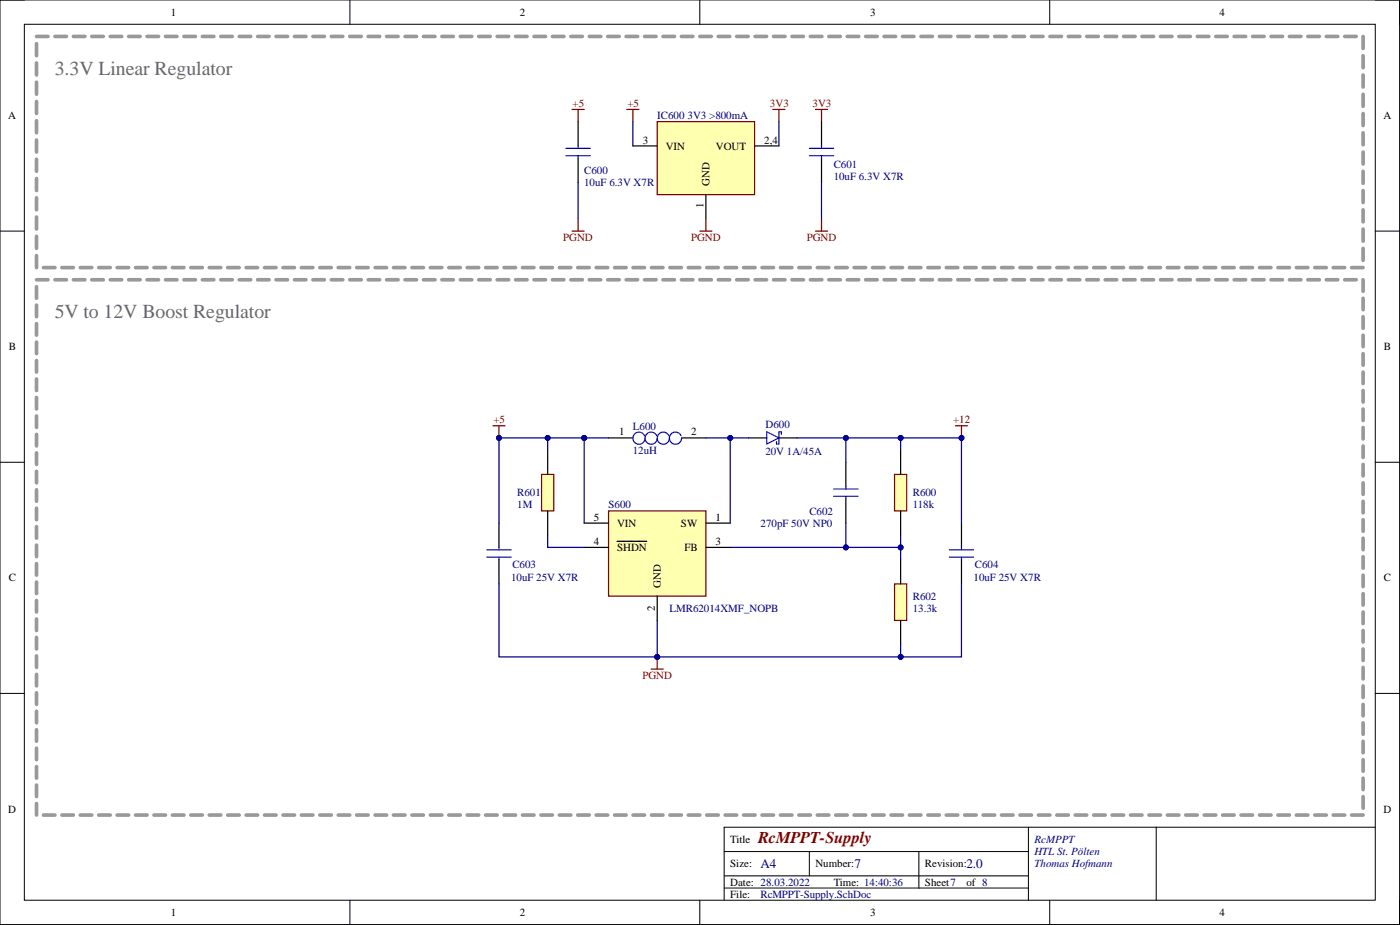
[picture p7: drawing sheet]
<svg xmlns="http://www.w3.org/2000/svg" width="292mm" height="193mm" viewBox="0 0 292 193" stroke-linecap="round" stroke-linejoin="round" font-family="sans-serif">
<defs><g id="words">
<g font-size="4.1" fill="#666">
<text x="11.4" y="15.6">3.3V Linear Regulator</text>
<text x="11.4" y="66.4">5V to 12V Boost Regulator</text>
</g>
<text font-size="3.4" fill="#800000" x="158.2" y="175.9">RcMPPT-Supply</text>
<g font-size="2.7" fill="#000080">
<text x="158.7" y="181.1">A4</text>
<text x="178.3" y="181.1">7</text>
<text x="201.6" y="181.1">2.0</text>
</g>
<g font-size="2.3">
<text x="35.6" y="3.3">1</text>
<text x="108.5" y="3.3">2</text>
<text x="181.6" y="3.3">3</text>
<text x="254.4" y="3.3">4</text>
<text x="1.7" y="24.9">A</text>
<text x="134.1" y="29.9">3</text>
<text x="159.5" y="29.9">2,4</text>
<text x="288.7" y="24.9">A</text>
<text x="138.9" y="31.2">VIN</text>
<text x="149.4" y="31.2">VOUT</text>
<text x="148" y="38.8" transform="rotate(-90 148 38.8)">GND</text>
<text x="146.8" y="43.5" transform="rotate(-90 146.8 43.5)">1</text>
<text x="1.8" y="73.1">B</text>
<text x="288.8" y="73.1">B</text>
<text x="129.2" y="90.9">1</text>
<text x="144.2" y="90.9">2</text>
<text x="123.9" y="113.7">4</text>
<text x="123.9" y="108.6">5</text>
<text x="128.7" y="109.9">VIN</text>
<text x="142.1" y="109.9">SW</text>
<text x="149.3" y="108.6">1</text>
<text x="149.3" y="113.7">3</text>
<text x="128.7" y="115">SHDN</text>
<text x="142.8" y="115">FB</text>
<text x="1.8" y="121.3">C</text>
<text x="137.9" y="122.6" transform="rotate(-90 137.9 122.6)">GND</text>
<text x="288.8" y="121.3">C</text>
<text x="136.6" y="127.4" transform="rotate(-90 136.6 127.4)">2</text>
<text x="1.7" y="169.5">D</text>
<text x="288.7" y="169.5">D</text>
<text x="152.4" y="175.9">Title</text>
<text x="152.4" y="180.9">Size:</text>
<text x="152.4" y="184.8">Date: 28.03.2022</text>
<text x="170.1" y="180.9">Number:</text>
<text x="173.9" y="184.8">Time: 14:40:36</text>
<text x="193" y="180.9">Revision:</text>
<text x="193" y="184.8">Sheet7</text>
<text x="201.6" y="184.8">of 8</text>
<text x="35.6" y="191.1">1</text>
<text x="108.5" y="191.1">2</text>
<text x="152.4" y="187.3">File:</text>
<text x="181.6" y="191.1">3</text>
<text x="254.4" y="191.1">4</text>
</g>
<g font-size="2.3" fill="#800000">
<text x="119.5" y="22.3">+5</text>
<text x="130.9" y="22.3">+5</text>
<text x="160.7" y="22.3">3V3</text>
<text x="169.5" y="22.3">3V3</text>
<text x="117.5" y="50.2">PGND</text>
<text x="144.2" y="50.2">PGND</text>
<text x="168.3" y="50.2">PGND</text>
<text x="103" y="88.3">+5</text>
<text x="198.9" y="88.3">+12</text>
<text x="134" y="141.6">PGND</text>
</g>
<g font-size="2.3" fill="#000080">
<text x="137.1" y="24.9">IC600</text>
<text x="143.5" y="24.9">3V3 &gt;800mA</text>
<text x="173.9" y="35">C601</text>
<text x="121.9" y="36.3">C600</text>
<text x="121.9" y="38.8">10uF 6.3V X7R</text>
<text x="173.9" y="37.6">10uF 6.3V X7R</text>
<text x="132" y="89.6">L600</text>
<text x="159.7" y="89.3">D600</text>
<text x="132" y="94.7">12uH</text>
<text x="159.7" y="94.9">20V 1A/45A</text>
<text x="107.9" y="103.5">R601</text>
<text x="107.9" y="106.1">1M</text>
<text x="127" y="106.1">S600</text>
<text x="168.9" y="107.3">C602</text>
<text x="190.4" y="103.5">R600</text>
<text x="190.4" y="106.1">118k</text>
<text x="158.7" y="109.9">270pF 50V NP0</text>
<text x="106.9" y="118.5">C603</text>
<text x="203.4" y="118.5">C604</text>
<text x="106.7" y="121.3">10uF 25V X7R</text>
<text x="190.4" y="125.1">R602</text>
<text x="203.1" y="121.3">10uF 25V X7R</text>
<text x="139.7" y="127.7">LMR62014XMF_NOPB</text>
<text x="190.4" y="127.7">13.3k</text>
<text x="215.8" y="175.9">RcMPPT</text>
<text x="215.8" y="178.4">HTL St. Pölten</text>
<text x="215.8" y="180.9">Thomas Hofmann</text>
<text x="158.7" y="187.3">RcMPPT-Supply.SchDoc</text>
</g>
</g></defs>
<g fill="none" stroke="#000" stroke-width=".21">
<path d="M0 0h292v192.9h-292zM0 0h5.1M73 0v5.1M146 0v5.1M219 0v5.1M286.9 0h5.1v5.1M5.1 5.1h281.8v182.7h-281.8zM0 48.2h5.1M286.9 48.2h5.1M0 96.4h5.1M286.9 96.4h5.1M0 144.7h5.1"/>
<path d="M286.9 144.7h5.1M151.1 177.6h63.5M168.9 177.6v5.1M191.7 177.6v7.7M214.6 172.6v15.2M241.2 172.6v15.2M286.9 172.6h-135.8v15.2M73 187.8v5.1M146 187.8v5.1M151.1 185.3h63.5M151.1 182.7h63.5M219 187.8v5.1"/>
<path d="M292 187.8v5.1"/>
</g>
<path d="M119.3 22.8h2.6M120.6 22.8v2.6M130.8 22.8h2.5M132 22.8v2.6M161.2 22.8h2.6M162.5 22.8v2.6M170.1 22.8h2.6M171.4 22.8v2.6M146 48.2h2.5M147.3 45.7v2.5M170.1 48.2h2.6M171.4 45.7v2.5" fill="none" stroke="#800000" stroke-width=".25"/>
<g fill="none" stroke="#999" stroke-width=".76">
<path d="M7.6 7.6h2.4M7.6 9.1v2.5M7.6 13.1v2.5M7.6 17.1v2.6M11.5 7.6h2.4M15.3 7.6h2.4M19.2 7.6h2.4M23 7.6h2.4M26.8 7.6h2.4M30.7 7.6h2.4M34.5 7.6h2.4M38.4 7.6h2.4"/>
<path d="M42.2 7.6h2.4M46.1 7.6h2.4M49.9 7.6h2.4M53.7 7.6h2.5M57.6 7.6h2.4M61.4 7.6h2.4M65.3 7.6h2.4M69.1 7.6h2.4M73 7.6h2.4M76.8 7.6h2.4M80.7 7.6h2.4M84.5 7.6h2.4"/>
<path d="M88.3 7.6h2.5M92.2 7.6h2.4M96 7.6h2.4M99.9 7.6h2.4M103.7 7.6h2.4M107.6 7.6h2.4M111.4 7.6h2.4M115.3 7.6h2.4M119.1 7.6h2.4M122.9 7.6h2.5M126.8 7.6h2.4M130.6 7.6h2.4"/>
<path d="M134.5 7.6h2.4M138.3 7.6h2.4M142.2 7.6h2.4M146 7.6h2.4M149.9 7.6h2.4M153.7 7.6h2.4M157.5 7.6h2.4M161.4 7.6h2.4M165.2 7.6h2.4M169.1 7.6h2.4M172.9 7.6h2.4M176.8 7.6h2.4"/>
<path d="M180.6 7.6h2.4M184.5 7.6h2.4M188.3 7.6h2.4M192.1 7.6h2.5M196 7.6h2.4M199.8 7.6h2.4M203.7 7.6h2.4M207.5 7.6h2.4M211.4 7.6h2.4M215.2 7.6h2.4M219.1 7.6h2.4M222.9 7.6h2.4"/>
<path d="M226.7 7.6h2.5M230.6 7.6h2.4M234.4 7.6h2.4M238.3 7.6h2.4M242.1 7.6h2.4M246 7.6h2.4M249.8 7.6h2.4M253.7 7.6h2.4M257.5 7.6h2.4M261.3 7.6h2.4M265.2 7.6h2.4M269 7.6h2.4"/>
<path d="M272.9 7.6h2.4M276.7 7.6h2.4M280.6 7.6h2.4M284.4 7.6v2.5M284.4 11.6v2.5M284.4 15.6v2.6M284.4 19.7v2.5M7.6 21.2v2.5M7.6 25.2v2.5M7.6 29.2v2.5M7.6 33.2v2.5M7.6 37.2v2.6"/>
<path d="M284.4 23.7v2.5M284.4 27.7v2.5M284.4 31.7v2.5M284.4 35.7v2.6M284.4 39.8v2.5M7.6 41.3v2.5M7.6 45.3v2.5M7.6 49.3v2.5M7.6 53.3v2.5M7.6 59.8v2.4M7.6 58.4h2.4M9.1 55.8h2.4"/>
<path d="M11.5 58.4h2.4M12.9 55.8h2.4M15.3 58.4h2.4M16.7 55.8h2.5M19.2 58.4h2.4M20.6 55.8h2.4M23 58.4h2.4M24.4 55.8h2.4M26.8 58.4h2.4M28.3 55.8h2.4M30.7 58.4h2.4M32.1 55.8h2.4"/>
<path d="M34.5 58.4h2.4M36 55.8h2.4M38.4 58.4h2.4M39.8 55.8h2.4M42.2 58.4h2.4M43.7 55.8h2.4M46.1 58.4h2.4M47.5 55.8h2.4M49.9 58.4h2.4M51.3 55.8h2.4M53.7 58.4h2.5M55.2 55.8h2.4"/>
<path d="M57.6 58.4h2.4M59 55.8h2.4M61.4 58.4h2.4M62.9 55.8h2.4M65.3 58.4h2.4M66.7 55.8h2.4M69.1 58.4h2.4M70.6 55.8h2.4M73 58.4h2.4M74.4 55.8h2.4M76.8 58.4h2.4M78.3 55.8h2.4"/>
<path d="M80.7 58.4h2.4M82.1 55.8h2.4M84.5 58.4h2.4M85.9 55.8h2.4M88.3 58.4h2.5M89.8 55.8h2.4M92.2 58.4h2.4M93.6 55.8h2.4M96 58.4h2.4M97.5 55.8h2.4M99.9 58.4h2.4M101.3 55.8h2.4"/>
<path d="M103.7 58.4h2.4M105.2 55.8h2.4M107.6 58.4h2.4M109 55.8h2.4M111.4 58.4h2.4M112.9 55.8h2.4M115.3 58.4h2.4M116.7 55.8h2.4M119.1 58.4h2.4M120.5 55.8h2.4M122.9 58.4h2.5M124.4 55.8h2.4"/>
<path d="M126.8 58.4h2.4M128.2 55.8h2.4M130.6 58.4h2.4M132.1 55.8h2.4M134.5 58.4h2.4M135.9 55.8h2.4M138.3 58.4h2.4M139.8 55.8h2.4M142.2 58.4h2.4M143.6 55.8h2.4M146 58.4h2.4M147.5 55.8h2.4"/>
<path d="M149.9 58.4h2.4M151.3 55.8h2.4M153.7 58.4h2.4M155.1 55.8h2.4M157.5 58.4h2.4M159 55.8h2.4M161.4 58.4h2.4M162.8 55.8h2.4M165.2 58.4h2.4M166.7 55.8h2.4M169.1 58.4h2.4M170.5 55.8h2.4"/>
<path d="M172.9 58.4h2.4M174.4 55.8h2.4M176.8 58.4h2.4M178.2 55.8h2.4M180.6 58.4h2.4M182.1 55.8h2.4M184.5 58.4h2.4M185.9 55.8h2.4M188.3 58.4h2.4M189.7 55.8h2.4M192.1 58.4h2.5M193.6 55.8h2.4"/>
<path d="M196 58.4h2.4M197.4 55.8h2.4M199.8 58.4h2.4M201.3 55.8h2.4M203.7 58.4h2.4M205.1 55.8h2.4M207.5 58.4h2.4M209 55.8h2.4M211.4 58.4h2.4M212.8 55.8h2.4M215.2 58.4h2.4M216.7 55.8h2.4"/>
<path d="M219.1 58.4h2.4M220.5 55.8h2.4M222.9 58.4h2.4M224.3 55.8h2.4M226.7 58.4h2.5M228.2 55.8h2.4M230.6 58.4h2.4M232 55.8h2.4M234.4 58.4h2.4M235.9 55.8h2.4M238.3 58.4h2.4M239.7 55.8h2.4"/>
<path d="M242.1 58.4h2.4M243.6 55.8h2.4M246 58.4h2.4M247.4 55.8h2.4M249.8 58.4h2.4M251.3 55.8h2.4M253.7 58.4h2.4M255.1 55.8h2.4M257.5 58.4h2.4M258.9 55.8h2.4M261.3 58.4h2.4M262.8 55.8h2.4"/>
<path d="M265.2 58.4h2.4M266.6 55.8h2.4M269 58.4h2.4M270.5 55.8h2.4M272.9 58.4h2.4M274.3 55.8h2.4M276.7 58.4h2.4M278.2 55.8h2.4M280.6 58.4h2.4M282 55.8h2.4M284.4 43.8v2.5M284.4 47.8v2.5"/>
<path d="M284.4 51.8v2.5M284.4 58.4v2.4M7.6 63.7v2.4M7.6 67.5v2.4M7.6 71.4v2.4M7.6 75.2v2.4M7.6 79.1v2.4M284.4 62.2v2.4M284.4 66.1v2.4M284.4 69.9v2.4M284.4 73.8v2.4M284.4 77.6v2.4"/>
<path d="M7.6 82.9v2.4M7.6 86.8v2.4M7.6 90.6v2.4M7.6 94.5v2.4M7.6 98.3v2.4M284.4 81.5v2.4M284.4 85.3v2.4M284.4 89.2v2.4M284.4 93v2.4M284.4 96.9v2.4M7.6 102.2v2.4M7.6 106v2.4"/>
<path d="M7.6 109.9v2.4M7.6 113.7v2.4M7.6 117.6v2.4M284.4 100.7v2.4M284.4 104.6v2.4M284.4 108.4v2.4M284.4 112.3v2.4M284.4 116.1v2.4M284.4 120v2.4M7.6 121.4v2.4M7.6 125.3v2.4M7.6 129.1v2.4"/>
<path d="M7.6 133v2.4M7.6 136.8v2.4M284.4 123.8v2.4M284.4 127.7v2.4M284.4 131.5v2.4M284.4 135.4v2.4M284.4 139.2v2.4M7.6 140.7v2.4M7.6 144.5v2.4M7.6 148.4v2.4M7.6 152.2v2.4M7.6 156.1v2.4"/>
<path d="M7.6 159.9v2.4M284.4 143.1v2.4M284.4 146.9v2.4M284.4 150.8v2.4M284.4 154.6v2.4M284.4 158.5v2.4M7.6 163.8v2.4M7.6 167.6v2.4M9.1 170h2.4M12.9 170h2.4M16.7 170h2.5M20.6 170h2.4"/>
<path d="M24.4 170h2.4M28.3 170h2.4M32.1 170h2.4M36 170h2.4M39.8 170h2.4M43.7 170h2.4M47.5 170h2.4M51.3 170h2.4M55.2 170h2.4M59 170h2.4M62.9 170h2.4M66.7 170h2.4"/>
<path d="M70.6 170h2.4M74.4 170h2.4M78.3 170h2.4M82.1 170h2.4M85.9 170h2.4M89.8 170h2.4M93.6 170h2.4M97.5 170h2.4M101.3 170h2.4M105.2 170h2.4M109 170h2.4M112.9 170h2.4"/>
<path d="M116.7 170h2.4M120.5 170h2.4M124.4 170h2.4M128.2 170h2.4M132.1 170h2.4M135.9 170h2.4M139.8 170h2.4M143.6 170h2.4M147.5 170h2.4M151.3 170h2.4M155.1 170h2.4M159 170h2.4"/>
<path d="M162.8 170h2.4M166.7 170h2.4M170.5 170h2.4M174.4 170h2.4M178.2 170h2.4M182.1 170h2.4M185.9 170h2.4M189.7 170h2.4M193.6 170h2.4M197.4 170h2.4M201.3 170h2.4M205.1 170h2.4"/>
<path d="M209 170h2.4M212.8 170h2.4M216.7 170h2.4M220.5 170h2.4M224.3 170h2.4M228.2 170h2.4M232 170h2.4M235.9 170h2.4M239.7 170h2.4M243.6 170h2.4M247.4 170h2.4M251.3 170h2.4"/>
<path d="M255.1 170h2.4M258.9 170h2.4M262.8 170h2.4M266.6 170h2.4M270.5 170h2.4M274.3 170h2.4M278.2 170h2.4M282 170h2.4M284.4 162.3v2.4M284.4 166.2v2.4"/>
</g>
<path d="M104.1 109.1v5.1M104.1 116.7v5.1" fill="none" stroke="#000" stroke-width=".25"/>
<path d="M101.6 114.7h5.1M101.6 116.2h5.1M104.1 114.2v.5M104.1 116.2v.5" fill="none" stroke="#00f" stroke-width=".25"/>
<path d="M113 99h2.5v7.6h-2.5z" fill-rule="evenodd" fill="#ffffb0"/>
<path d="M113 99h2.5v7.6h-2.5z" fill="none" stroke="#800000" stroke-width=".25"/>
<path d="M114.3 93.9v5.1M176.5 96.4v5.1M114.3 106.6v5.1M176.5 104v5.1M200.6 109.1v5.1M200.6 116.7v5.1" fill="none" stroke="#000" stroke-width=".25"/>
<path d="M173.9 102h5.1M173.9 103.5h5.1M176.5 101.5v.5M176.5 103.5v.5M198.1 114.7h5M198.1 116.2h5M200.6 114.2v.5M200.6 116.2v.5" fill="none" stroke="#00f" stroke-width=".25"/>
<path d="M186.6 99h2.6v7.6h-2.6z" fill-rule="evenodd" fill="#ffffb0"/>
<path d="M186.6 99h2.6v7.6h-2.6z" fill="none" stroke="#800000" stroke-width=".25"/>
<path d="M187.9 93.9v5.1M187.9 106.6v5.1" fill="none" stroke="#000" stroke-width=".25"/>
<path d="M186.6 121.8h2.6v7.6h-2.6z" fill-rule="evenodd" fill="#ffffb0"/>
<path d="M135.9 139.6h2.5M137.1 137v2.6M186.6 121.8h2.6v7.6h-2.6z" fill="none" stroke="#800000" stroke-width=".25"/>
<path d="M187.9 116.7v5.1M187.9 129.4v5.1" fill="none" stroke="#000" stroke-width=".25"/>
<circle cx="137.1" cy="137" r=".51" fill="#000080"/>
<circle cx="137.1" cy="137" r=".51" fill="none" stroke="#000080" stroke-width=".21"/>
<path d="M102.8 88.8h2.6M104.1 88.8v2.6" fill="none" stroke="#800000" stroke-width=".25"/>
<circle cx="104.1" cy="91.4" r=".51" fill="#000080"/>
<circle cx="104.1" cy="91.4" r=".51" fill="none" stroke="#000080" stroke-width=".21"/>
<path d="M127 91.4h5M142.2 91.4h5.1M156.2 91.4h3.8M162.5 91.4h3.8" fill="none" stroke="#000" stroke-width=".25"/>
<path d="M134.5 90.9a1.27 1.27 0 0 0-2.1-.4 1.27 1.27 0 0 0 .4 2.1 1.27 1.27 0 0 0 1.8-1.2M137 90.9a1.27 1.27 0 0 0-2-.4 1.27 1.27 0 0 0 .4 2.1 1.27 1.27 0 0 0 1.7-1.2M139.6 90.9a1.27 1.27 0 0 0-2.1-.4 1.27 1.27 0 0 0 .4 2.1 1.27 1.27 0 0 0 1.8-1.2M142.1 90.9a1.27 1.27 0 0 0-2.1-.4 1.27 1.27 0 0 0 .4 2.1 1.27 1.27 0 0 0 1.8-1.2M160 90.1l2.5 1.3-2.5 1.2zM163 90.6v-.5h-.5v2.5h-.5v-.5" fill="none" stroke="#00f" stroke-width=".25"/>
<path d="M137.1 25.4h20.3v15.2h-20.3z" fill-rule="evenodd" fill="#ffffb0"/>
<path d="M137.1 25.4h20.3v15.2h-20.3zM119.3 48.2h2.6M120.6 45.7v2.5" fill="none" stroke="#800000" stroke-width=".25"/>
<path d="M132 30.4h5.1M157.4 30.4h5.1M147.3 40.6v5.1" fill="none" stroke="#000" stroke-width=".25"/>
<path d="M121.9 91.4h5.1M114.3 111.7v2.5h7.6" fill="none" stroke="#000080" stroke-width=".25"/>
<circle cx="121.9" cy="91.4" r=".51" fill="#000080"/>
<circle cx="121.9" cy="91.4" r=".51" fill="none" stroke="#000080" stroke-width=".21"/>
<path d="M121.9 91.4v17.7" fill="none" stroke="#000080" stroke-width=".25"/>
<circle cx="121.9" cy="91.4" r=".51" fill="#000080"/>
<circle cx="121.9" cy="91.4" r=".51" fill="none" stroke="#000080" stroke-width=".21"/>
<path d="M121.9 91.4h-7.6v2.5" fill="none" stroke="#000080" stroke-width=".25"/>
<circle cx="114.3" cy="91.4" r=".51" fill="#000080"/>
<circle cx="114.3" cy="91.4" r=".51" fill="none" stroke="#000080" stroke-width=".21"/>
<circle cx="121.9" cy="91.4" r=".51" fill="#000080"/>
<circle cx="121.9" cy="91.4" r=".51" fill="none" stroke="#000080" stroke-width=".21"/>
<path d="M152.4 91.4h3.8" fill="none" stroke="#000080" stroke-width=".25"/>
<circle cx="152.4" cy="91.4" r=".51" fill="#000080"/>
<circle cx="152.4" cy="91.4" r=".51" fill="none" stroke="#000080" stroke-width=".21"/>
<path d="M104.1 121.8v15.2h33v-7.6" fill="none" stroke="#000080" stroke-width=".25"/>
<circle cx="137.1" cy="137" r=".51" fill="#000080"/>
<circle cx="137.1" cy="137" r=".51" fill="none" stroke="#000080" stroke-width=".21"/>
<path d="M114.3 91.4h-10.2v17.7" fill="none" stroke="#000080" stroke-width=".25"/>
<circle cx="104.1" cy="91.4" r=".51" fill="#000080"/>
<circle cx="104.1" cy="91.4" r=".51" fill="none" stroke="#000080" stroke-width=".21"/>
<circle cx="114.3" cy="91.4" r=".51" fill="#000080"/>
<circle cx="114.3" cy="91.4" r=".51" fill="none" stroke="#000080" stroke-width=".21"/>
<path d="M147.3 91.4h5.1v17.7" fill="none" stroke="#000080" stroke-width=".25"/>
<circle cx="152.4" cy="91.4" r=".51" fill="#000080"/>
<circle cx="152.4" cy="91.4" r=".51" fill="none" stroke="#000080" stroke-width=".21"/>
<path d="M187.9 111.7v2.5h-11.4" fill="none" stroke="#000080" stroke-width=".25"/>
<circle cx="187.9" cy="114.2" r=".51" fill="#000080"/>
<circle cx="187.9" cy="114.2" r=".51" fill="none" stroke="#000080" stroke-width=".21"/>
<circle cx="176.5" cy="114.2" r=".51" fill="#000080"/>
<circle cx="176.5" cy="114.2" r=".51" fill="none" stroke="#000080" stroke-width=".21"/>
<path d="M176.5 91.4h11.4v2.5" fill="none" stroke="#000080" stroke-width=".25"/>
<circle cx="176.5" cy="91.4" r=".51" fill="#000080"/>
<circle cx="176.5" cy="91.4" r=".51" fill="none" stroke="#000080" stroke-width=".21"/>
<circle cx="187.9" cy="91.4" r=".51" fill="#000080"/>
<circle cx="187.9" cy="91.4" r=".51" fill="none" stroke="#000080" stroke-width=".21"/>
<path d="M187.9 134.5v2.5h-50.8" fill="none" stroke="#000080" stroke-width=".25"/>
<circle cx="187.9" cy="137" r=".51" fill="#000080"/>
<circle cx="187.9" cy="137" r=".51" fill="none" stroke="#000080" stroke-width=".21"/>
<circle cx="137.1" cy="137" r=".51" fill="#000080"/>
<circle cx="137.1" cy="137" r=".51" fill="none" stroke="#000080" stroke-width=".21"/>
<path d="M187.9 114.2v2.5" fill="none" stroke="#000080" stroke-width=".25"/>
<circle cx="187.9" cy="114.2" r=".51" fill="#000080"/>
<circle cx="187.9" cy="114.2" r=".51" fill="none" stroke="#000080" stroke-width=".21"/>
<path d="M187.9 91.4h12.7v17.7" fill="none" stroke="#000080" stroke-width=".25"/>
<circle cx="200.6" cy="91.4" r=".51" fill="#000080"/>
<circle cx="200.6" cy="91.4" r=".51" fill="none" stroke="#000080" stroke-width=".21"/>
<circle cx="187.9" cy="91.4" r=".51" fill="#000080"/>
<circle cx="187.9" cy="91.4" r=".51" fill="none" stroke="#000080" stroke-width=".21"/>
<path d="M200.6 121.8v15.2h-12.7" fill="none" stroke="#000080" stroke-width=".25"/>
<circle cx="187.9" cy="137" r=".51" fill="#000080"/>
<circle cx="187.9" cy="137" r=".51" fill="none" stroke="#000080" stroke-width=".21"/>
<path d="M176.5 109.1v5.1h-24.1" fill="none" stroke="#000080" stroke-width=".25"/>
<circle cx="176.5" cy="114.2" r=".51" fill="#000080"/>
<circle cx="176.5" cy="114.2" r=".51" fill="none" stroke="#000080" stroke-width=".21"/>
<path d="M166.3 91.4h10.2v5" fill="none" stroke="#000080" stroke-width=".25"/>
<circle cx="176.5" cy="91.4" r=".51" fill="#000080"/>
<circle cx="176.5" cy="91.4" r=".51" fill="none" stroke="#000080" stroke-width=".21"/>
<path d="M120.6 38.1v7.6M132 25.4v5M162.5 25.4v5M171.4 38.1v7.6" fill="none" stroke="#000080" stroke-width=".25"/>
<path d="M127 106.6h20.3v17.8h-20.3z" fill-rule="evenodd" fill="#ffffb0"/>
<path d="M199.3 88.8h2.6M200.6 88.8v2.6M127 106.6h20.3v17.8h-20.3z" fill="none" stroke="#800000" stroke-width=".25"/>
<path d="M121.9 109.1h5.1M121.9 114.2h5.1M128.7 112.9h6.3M147.3 109.1h5.1M147.3 114.2h5.1M137.1 124.4v5" fill="none" stroke="#000" stroke-width=".25"/>
<circle cx="200.6" cy="91.4" r=".51" fill="#000080"/>
<circle cx="200.6" cy="91.4" r=".51" fill="none" stroke="#000080" stroke-width=".21"/>
<path d="M120.6 25.4v5M120.6 33v5.1M171.4 25.4v5M171.4 33v5.1" fill="none" stroke="#000" stroke-width=".25"/>
<path d="M118.1 32.5h5.1M118.1 31h5.1M120.6 30.4v.6M120.6 32.5v.5M168.9 32.5h5M168.9 31h5M171.4 30.4v.6M171.4 32.5v.5" fill="none" stroke="#00f" stroke-width=".25"/>
<use href="#words"/>
</svg>
